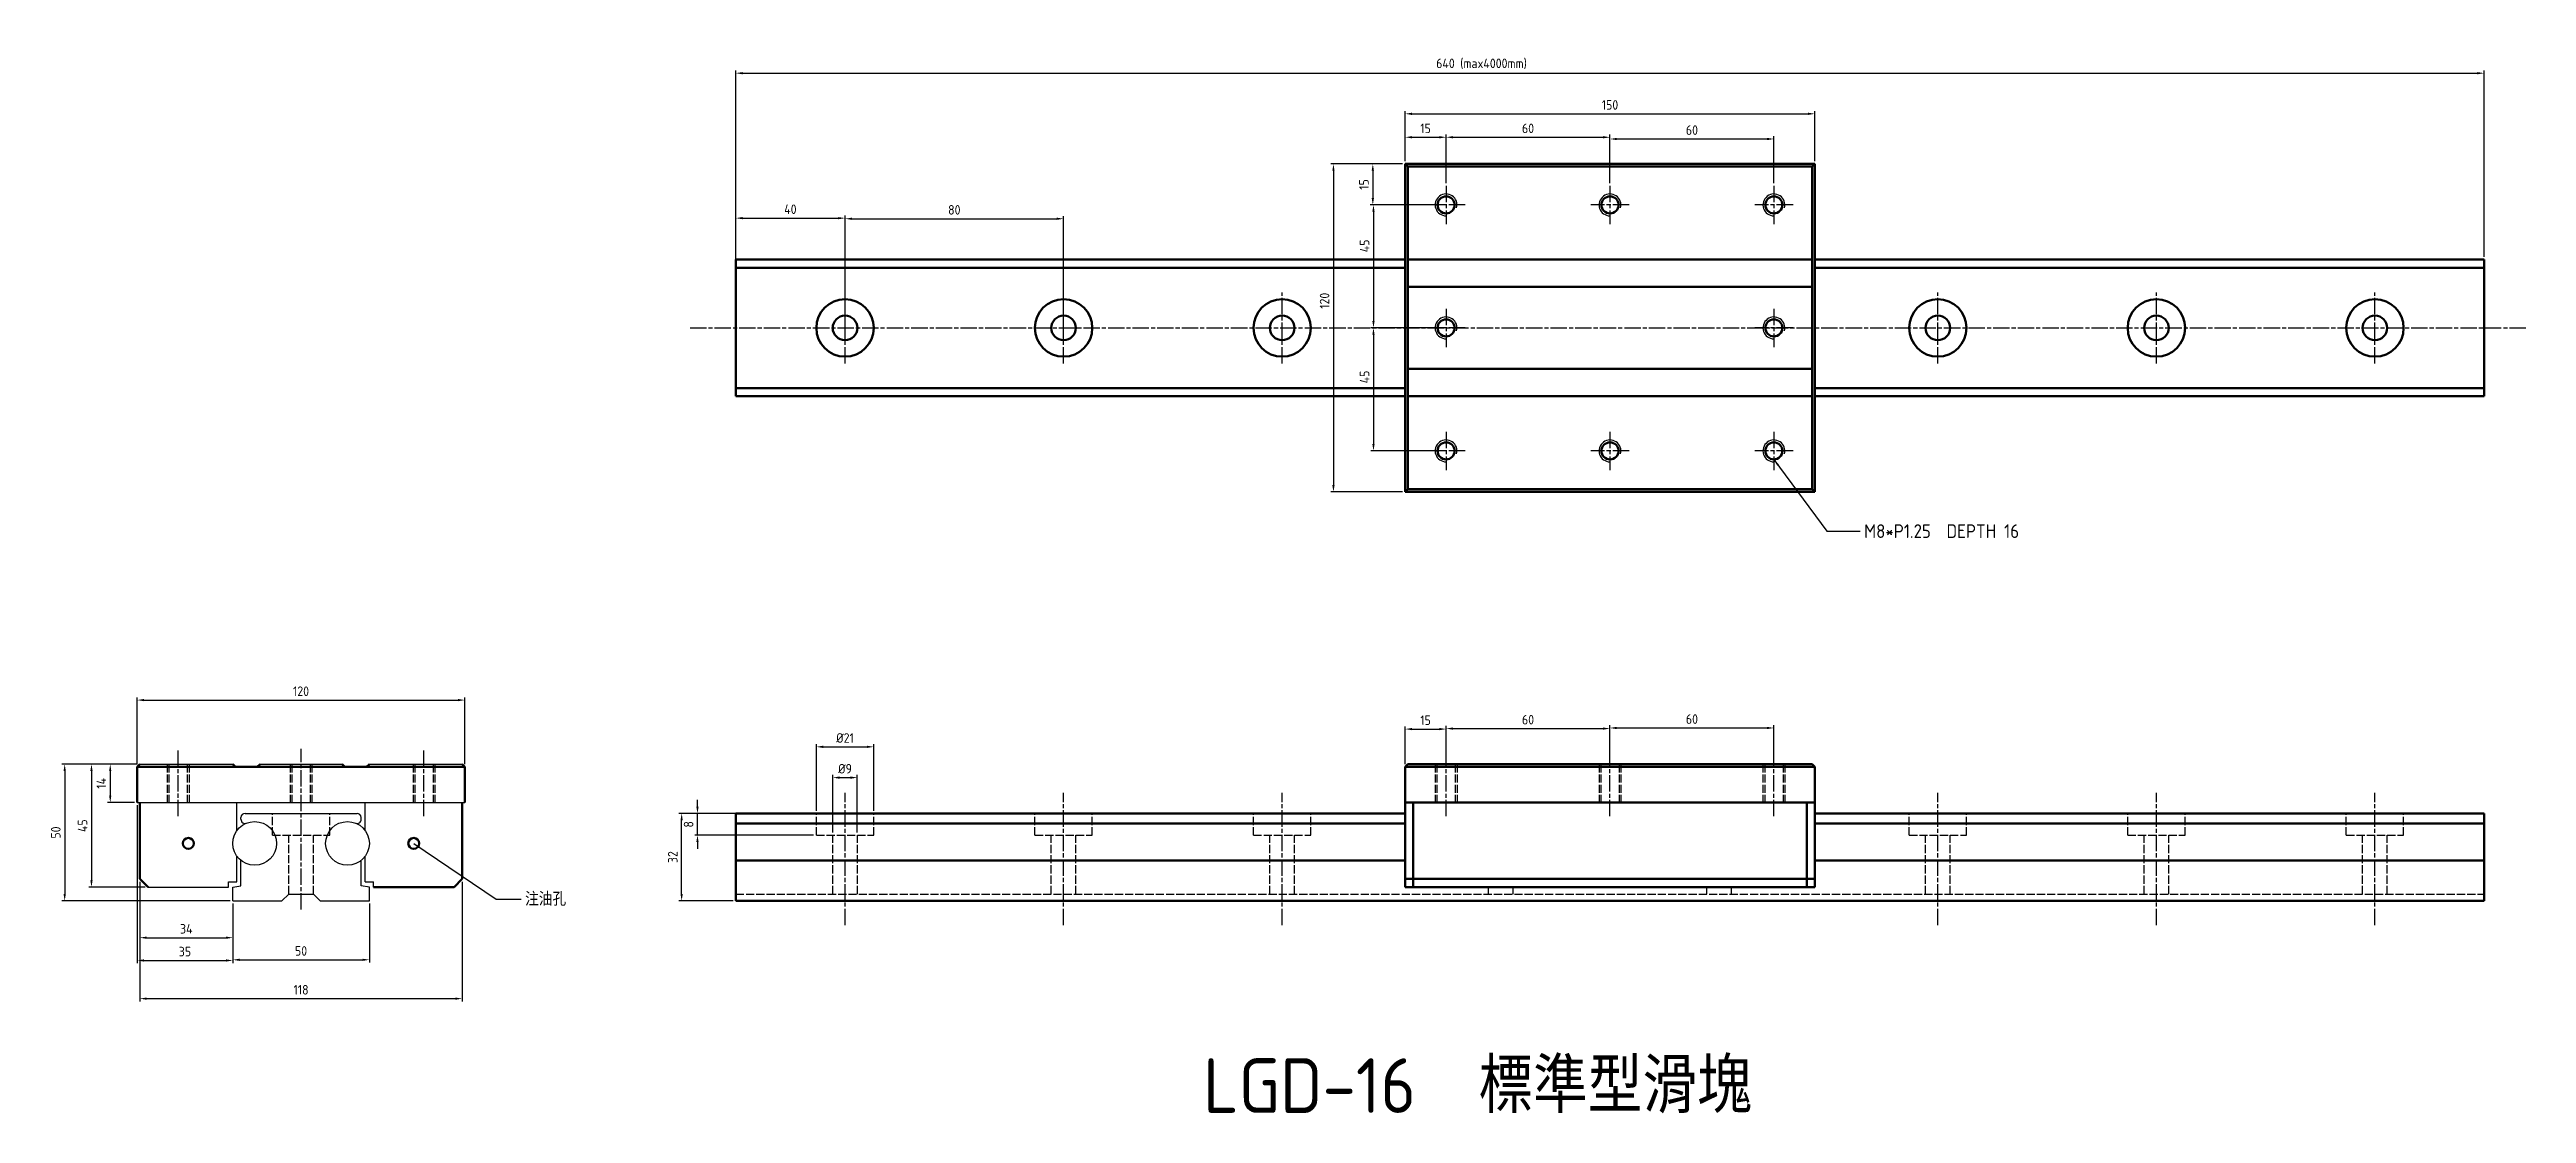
# Model space of a CAD drawing. Header units: millimetres. Extents: x 1641 to 2548, y 1642 to 2032.
import ezdxf

# ---------------------------------------------------------------- set-up
doc = ezdxf.new("R2010")
doc.units = ezdxf.units.MM
for name, pattern in [('AM_ISO02W050', [7.5, 6, -1.5]), ('AM_ISO02W050x2', [3.75, 3, -0.75]), ('AM_ISO08W050', [18, 12, -1.5, 3, -1.5]), ('AM_ISO08W050x2', [9, 6, -0.75, 1.5, -0.75])]:
    doc.linetypes.add(name, pattern=pattern)
for name, color, linetype, lineweight in [('AM_0', 7, 'Continuous', 50), ('AM_3', 6, 'AM_ISO02W050', 25), ('AM_4', 3, 'Continuous', 25), ('AM_5', 3, 'Continuous', 25), ('AM_7', 4, 'AM_ISO08W050', 25), ('AM_8', 1, 'Continuous', 25)]:
    doc.layers.add(name, color=color, linetype=linetype, lineweight=lineweight)
doc.styles.add('ACISOTS', font='isocp.shx', dxfattribs={"height": 1, "bigfont": 'chineset.shx'})
doc.styles.get("Standard").update_dxf_attribs({"font": 'ISOCP.SHX', "bigfont": 'CHINESET.SHX'})
doc.dimstyles.new('AM_ISO', dxfattribs={"dimtxt": 3.5, "dimasz": 2.5, "dimexe": 1, "dimexo": 1, "dimgap": 1.5, "dimtad": 1, "dimdsep": 46, "dimtxsty": 'STANDARD', "dimcen": 0, "dimclrd": 256, "dimclre": 256, "dimclrt": 2, "dimadec": 0, "dimazin": 2, "dimtp": 0.1, "dimtm": 0.1, "dimtfac": 0.71, "dimtdec": 3, "dimtmove": 0, "dimatfit": 3, "dimfxl": 1, "dimlwd": -1, "dimlwe": -1, "dimarcsym": 0})
doc.dimstyles.new('AM_ISO$7', dxfattribs={"dimtxt": 5, "dimasz": 2.5, "dimexe": 1, "dimexo": 1, "dimgap": 1.5, "dimtad": 1, "dimdsep": 46, "dimtxsty": 'STANDARD', "dimcen": 0, "dimclrd": 256, "dimclre": 256, "dimclrt": 2, "dimadec": 0, "dimazin": 2, "dimtp": 0.1, "dimtm": 0.1, "dimtfac": 0.71, "dimtdec": 3, "dimtmove": 0, "dimatfit": 3, "dimfxl": 1, "dimlwd": -1, "dimlwe": -1, "dimarcsym": 0})

msp = doc.modelspace()

# ---------------------------------------------------------------- texts
at = {"layer": 'AM_4', "color": 2, "char_height": 5, "attachment_point": 1}
for s, insert in [('M8*P1.25  DEPTH 16', (2305.346, 1857.992)), ('注油孔', (1815.207, 1723.403))]:
    msp.add_mtext(s, dxfattribs=dict(at, insert=insert))
at = {"layer": 'AM_4', "insert": (2063.417, 1662.635), "char_height": 20, "width": 360.69843, "attachment_point": 1, "style": 'ACISOTS'}
msp.add_mtext('LGD-16  標準型滑塊', dxfattribs=at)

# ---------------------------------------------------------------- blocks, each defined once
blk = doc.blocks.new('*D2')
at = {"layer": 'AM_5'}
for p, q in [((1708.19, 1719.22), (1708.19, 1697.66)), ((1758.19, 1719.22), (1758.19, 1697.66)), ((1710.69, 1698.66), (1755.69, 1698.66))]:
    blk.add_line(p, q, dxfattribs=at)
for points in [[(1710.69, 1699.07), (1710.69, 1698.24), (1708.19, 1698.66)], [(1755.69, 1699.07), (1755.69, 1698.24), (1758.19, 1698.66)]]:
    blk.add_solid(points, dxfattribs=at)
at = {"layer": 'Defpoints', "color": 0}
for p in [(1708.19, 1720.22), (1758.19, 1720.22), (1758.19, 1698.66)]:
    blk.add_point(p, dxfattribs=at)
at = {"layer": 'AM_5', "color": 2, "insert": (1733.19, 1701.91), "char_height": 3.5, "attachment_point": 5}
blk.add_mtext('50', dxfattribs=at)
blk = doc.blocks.new('*D4')
at = {"layer": 'AM_5'}
for p, q in [((1892.31, 1955.86), (1892.31, 2024.06)), ((1894.81, 2023.06), (2529.81, 2023.06)), ((2532.31, 1955.86), (2532.31, 2024.06))]:
    blk.add_line(p, q, dxfattribs=at)
for points in [[(1894.81, 2023.47), (1894.81, 2022.64), (1892.31, 2023.06)], [(2529.81, 2023.47), (2529.81, 2022.64), (2532.31, 2023.06)]]:
    blk.add_solid(points, dxfattribs=at)
at = {"layer": 'Defpoints', "color": 0}
for p in [(2532.31, 2023.06), (1892.31, 1954.86), (2532.31, 1954.86)]:
    blk.add_point(p, dxfattribs=at)
at = {"layer": 'AM_5', "color": 2, "insert": (2165.28, 2026.48), "char_height": 3.5, "attachment_point": 5}
blk.add_mtext('640 (max4000mm)', dxfattribs=at)
blk = doc.blocks.new('*D5')
at = {"layer": 'AM_5'}
for p, q in [((1892.31, 1930.86), (1892.31, 1971.02)), ((1894.81, 1970.02), (1929.81, 1970.02)), ((1932.31, 1930.86), (1932.31, 1971.02))]:
    blk.add_line(p, q, dxfattribs=at)
for points in [[(1894.81, 1970.43), (1894.81, 1969.6), (1892.31, 1970.02)], [(1929.81, 1970.43), (1929.81, 1969.6), (1932.31, 1970.02)]]:
    blk.add_solid(points, dxfattribs=at)
at = {"layer": 'Defpoints', "color": 0}
for p in [(1932.31, 1970.02), (1892.31, 1929.86), (1932.31, 1929.86)]:
    blk.add_point(p, dxfattribs=at)
at = {"layer": 'AM_5', "color": 2, "insert": (1912.31, 1973.27), "char_height": 3.5, "attachment_point": 5}
blk.add_mtext('40', dxfattribs=at)
blk = doc.blocks.new('*D6')
at = {"layer": 'AM_5'}
for p, q in [((1932.31, 1930.86), (1932.31, 1970.8)), ((1934.81, 1969.8), (2009.81, 1969.8)), ((2012.31, 1930.86), (2012.31, 1970.8))]:
    blk.add_line(p, q, dxfattribs=at)
for points in [[(1934.81, 1970.21), (1934.81, 1969.38), (1932.31, 1969.8)], [(2009.81, 1970.21), (2009.81, 1969.38), (2012.31, 1969.8)]]:
    blk.add_solid(points, dxfattribs=at)
at = {"layer": 'Defpoints', "color": 0}
for p in [(2012.31, 1969.8), (1932.31, 1929.86), (2012.31, 1929.86)]:
    blk.add_point(p, dxfattribs=at)
at = {"layer": 'AM_5', "color": 2, "insert": (1972.31, 1973.05), "char_height": 3.5, "attachment_point": 5}
blk.add_mtext('80', dxfattribs=at)
blk = doc.blocks.new('*D7')
at = {"layer": 'AM_5'}
for p, q in [((1927.81, 1745.22), (1927.81, 1766.31)), ((1930.31, 1765.31), (1934.31, 1765.31)), ((1936.81, 1745.22), (1936.81, 1766.31))]:
    blk.add_line(p, q, dxfattribs=at)
for points in [[(1930.31, 1765.73), (1930.31, 1764.89), (1927.81, 1765.31)], [(1934.31, 1765.73), (1934.31, 1764.89), (1936.81, 1765.31)]]:
    blk.add_solid(points, dxfattribs=at)
at = {"layer": 'Defpoints', "color": 0}
for p in [(1936.81, 1765.31), (1927.81, 1744.22), (1936.81, 1744.22)]:
    blk.add_point(p, dxfattribs=at)
at = {"layer": 'AM_5', "color": 2, "insert": (1932.31, 1768.56), "char_height": 3.5, "attachment_point": 5}
blk.add_mtext('%%c9', dxfattribs=at)
blk = doc.blocks.new('*D8')
at = {"layer": 'AM_5'}
for p, q in [((1921.81, 1753.22), (1921.81, 1777.58)), ((1942.81, 1753.22), (1942.81, 1777.58)), ((1924.31, 1776.58), (1940.31, 1776.58))]:
    blk.add_line(p, q, dxfattribs=at)
for points in [[(1924.31, 1776.99), (1924.31, 1776.16), (1921.81, 1776.58)], [(1940.31, 1776.99), (1940.31, 1776.16), (1942.81, 1776.58)]]:
    blk.add_solid(points, dxfattribs=at)
at = {"layer": 'Defpoints', "color": 0}
for p in [(1942.81, 1776.58), (1921.81, 1752.22), (1942.81, 1752.22)]:
    blk.add_point(p, dxfattribs=at)
at = {"layer": 'AM_5', "color": 2, "insert": (1932.31, 1779.83), "char_height": 3.5, "attachment_point": 5}
blk.add_mtext('%%c21', dxfattribs=at)
blk = doc.blocks.new('*D9')
at = {"layer": 'AM_5'}
for p, q in [((1920.81, 1752.22), (1877.3, 1752.22)), ((1878.3, 1754.72), (1878.3, 1757.22)), ((1878.3, 1744.22), (1878.3, 1752.22)), ((1920.81, 1744.22), (1877.3, 1744.22)), ((1878.3, 1741.72), (1878.3, 1739.22))]:
    blk.add_line(p, q, dxfattribs=at)
for points in [[(1877.88, 1754.72), (1878.71, 1754.72), (1878.3, 1752.22)], [(1877.88, 1741.72), (1878.71, 1741.72), (1878.3, 1744.22)]]:
    blk.add_solid(points, dxfattribs=at)
at = {"layer": 'Defpoints', "color": 0}
for p in [(1878.3, 1752.22), (1921.81, 1752.22), (1921.81, 1744.22)]:
    blk.add_point(p, dxfattribs=at)
at = {"layer": 'AM_5', "color": 2, "insert": (1875.05, 1748.22), "char_height": 3.5, "attachment_point": 5, "rotation": 90}
blk.add_mtext('8', dxfattribs=at)
blk = doc.blocks.new('*D10')
at = {"layer": 'AM_5'}
for p, q in [((1891.31, 1752.22), (1871.51, 1752.22)), ((1872.51, 1722.72), (1872.51, 1749.72)), ((1891.31, 1720.22), (1871.51, 1720.22))]:
    blk.add_line(p, q, dxfattribs=at)
for points in [[(1872.09, 1749.72), (1872.92, 1749.72), (1872.51, 1752.22)], [(1872.09, 1722.72), (1872.92, 1722.72), (1872.51, 1720.22)]]:
    blk.add_solid(points, dxfattribs=at)
at = {"layer": 'Defpoints', "color": 0}
for p in [(1872.51, 1752.22), (1892.31, 1752.22), (1892.31, 1720.22)]:
    blk.add_point(p, dxfattribs=at)
at = {"layer": 'AM_5', "color": 2, "insert": (1869.26, 1736.22), "char_height": 3.5, "attachment_point": 5, "rotation": 90}
blk.add_mtext('32', dxfattribs=at)
blk = doc.blocks.new('*D12')
at = {"layer": 'AM_5'}
for p, q in [((2137.31, 1770.22), (2137.31, 1784.07)), ((2139.81, 1783.07), (2149.81, 1783.07)), ((2152.31, 1771.22), (2152.31, 1784.07))]:
    blk.add_line(p, q, dxfattribs=at)
for points in [[(2139.81, 1783.49), (2139.81, 1782.66), (2137.31, 1783.07)], [(2149.81, 1783.49), (2149.81, 1782.66), (2152.31, 1783.07)]]:
    blk.add_solid(points, dxfattribs=at)
at = {"layer": 'Defpoints', "color": 0}
for p in [(2152.31, 1783.07), (2137.31, 1769.22), (2152.31, 1770.22)]:
    blk.add_point(p, dxfattribs=at)
at = {"layer": 'AM_5', "color": 2, "insert": (2144.81, 1786.32), "char_height": 3.5, "attachment_point": 5}
blk.add_mtext('15', dxfattribs=at)
blk = doc.blocks.new('*D13')
at = {"layer": 'AM_5'}
for p, q in [((2152.31, 1771.22), (2152.31, 1784.26)), ((2154.81, 1783.26), (2209.81, 1783.26)), ((2212.31, 1770.22), (2212.31, 1784.26))]:
    blk.add_line(p, q, dxfattribs=at)
for points in [[(2154.81, 1783.67), (2154.81, 1782.84), (2152.31, 1783.26)], [(2209.81, 1783.67), (2209.81, 1782.84), (2212.31, 1783.26)]]:
    blk.add_solid(points, dxfattribs=at)
at = {"layer": 'Defpoints', "color": 0}
for p in [(2212.31, 1783.26), (2152.31, 1770.22), (2212.31, 1769.22)]:
    blk.add_point(p, dxfattribs=at)
at = {"layer": 'AM_5', "color": 2, "insert": (2182.31, 1786.51), "char_height": 3.5, "attachment_point": 5}
blk.add_mtext('60', dxfattribs=at)
blk = doc.blocks.new('*D14')
at = {"layer": 'AM_5'}
for p, q in [((2212.31, 1771.22), (2212.31, 1784.48)), ((2214.81, 1783.48), (2269.81, 1783.48)), ((2272.31, 1771.22), (2272.31, 1784.48))]:
    blk.add_line(p, q, dxfattribs=at)
for points in [[(2214.81, 1783.9), (2214.81, 1783.06), (2212.31, 1783.48)], [(2269.81, 1783.9), (2269.81, 1783.06), (2272.31, 1783.48)]]:
    blk.add_solid(points, dxfattribs=at)
at = {"layer": 'Defpoints', "color": 0}
for p in [(2272.31, 1783.48), (2212.31, 1770.22), (2272.31, 1770.22)]:
    blk.add_point(p, dxfattribs=at)
at = {"layer": 'AM_5', "color": 2, "insert": (2242.31, 1786.73), "char_height": 3.5, "attachment_point": 5}
blk.add_mtext('60', dxfattribs=at)
blk = doc.blocks.new('*D19')
at = {"layer": 'AM_4'}
for p, q in [((2137.31, 1990.86), (2137.31, 2009.19)), ((2139.81, 2008.19), (2284.81, 2008.19)), ((2287.31, 1990.86), (2287.31, 2009.19))]:
    blk.add_line(p, q, dxfattribs=at)
for points in [[(2139.81, 2008.6), (2139.81, 2007.77), (2137.31, 2008.19)], [(2284.81, 2008.6), (2284.81, 2007.77), (2287.31, 2008.19)]]:
    blk.add_solid(points, dxfattribs=at)
at = {"layer": 'Defpoints', "color": 0}
for p in [(2287.31, 2008.19), (2137.31, 1989.86), (2287.31, 1989.86)]:
    blk.add_point(p, dxfattribs=at)
at = {"layer": 'AM_4', "color": 2, "insert": (2212.31, 2011.44), "char_height": 3.5, "attachment_point": 5}
blk.add_mtext('150', dxfattribs=at)
blk = doc.blocks.new('*D20')
at = {"layer": 'AM_4'}
for p, q in [((2137.31, 1990.86), (2137.31, 2000.61)), ((2139.81, 1999.61), (2149.81, 1999.61)), ((2152.31, 1982.86), (2152.31, 2000.61))]:
    blk.add_line(p, q, dxfattribs=at)
for points in [[(2139.81, 2000.03), (2139.81, 1999.2), (2137.31, 1999.61)], [(2149.81, 2000.03), (2149.81, 1999.2), (2152.31, 1999.61)]]:
    blk.add_solid(points, dxfattribs=at)
at = {"layer": 'Defpoints', "color": 0}
for p in [(2152.31, 1999.61), (2137.31, 1989.86), (2152.31, 1981.86)]:
    blk.add_point(p, dxfattribs=at)
at = {"layer": 'AM_4', "color": 2, "insert": (2144.81, 2002.86), "char_height": 3.5, "attachment_point": 5}
blk.add_mtext('15', dxfattribs=at)
blk = doc.blocks.new('*D21')
at = {"layer": 'AM_4'}
for p, q in [((2152.31, 1982.86), (2152.31, 2000.61)), ((2154.81, 1999.61), (2209.81, 1999.61)), ((2212.31, 1982.86), (2212.31, 2000.61))]:
    blk.add_line(p, q, dxfattribs=at)
for points in [[(2154.81, 2000.03), (2154.81, 1999.2), (2152.31, 1999.61)], [(2209.81, 2000.03), (2209.81, 1999.2), (2212.31, 1999.61)]]:
    blk.add_solid(points, dxfattribs=at)
at = {"layer": 'Defpoints', "color": 0}
for p in [(2212.31, 1999.61), (2152.31, 1981.86), (2212.31, 1981.86)]:
    blk.add_point(p, dxfattribs=at)
at = {"layer": 'AM_4', "color": 2, "insert": (2182.31, 2002.86), "char_height": 3.5, "attachment_point": 5}
blk.add_mtext('60', dxfattribs=at)
blk = doc.blocks.new('*D22')
at = {"layer": 'AM_4'}
for p, q in [((2212.31, 1982.86), (2212.31, 1999.98)), ((2214.81, 1998.98), (2269.81, 1998.98)), ((2272.31, 1982.86), (2272.31, 1999.98))]:
    blk.add_line(p, q, dxfattribs=at)
for points in [[(2214.81, 1999.4), (2214.81, 1998.56), (2212.31, 1998.98)], [(2269.81, 1999.4), (2269.81, 1998.56), (2272.31, 1998.98)]]:
    blk.add_solid(points, dxfattribs=at)
at = {"layer": 'Defpoints', "color": 0}
for p in [(2272.31, 1998.98), (2212.31, 1981.86), (2272.31, 1981.86)]:
    blk.add_point(p, dxfattribs=at)
at = {"layer": 'AM_4', "color": 2, "insert": (2242.31, 2002.23), "char_height": 3.5, "attachment_point": 5}
blk.add_mtext('60', dxfattribs=at)
blk = doc.blocks.new('*D23')
at = {"layer": 'AM_4'}
for p, q in [((2136.31, 1989.86), (2124.5, 1989.86)), ((2125.5, 1987.36), (2125.5, 1977.36)), ((2144.31, 1974.86), (2124.5, 1974.86))]:
    blk.add_line(p, q, dxfattribs=at)
for points in [[(2125.08, 1987.36), (2125.92, 1987.36), (2125.5, 1989.86)], [(2125.08, 1977.36), (2125.92, 1977.36), (2125.5, 1974.86)]]:
    blk.add_solid(points, dxfattribs=at)
at = {"layer": 'Defpoints', "color": 0}
for p in [(2137.31, 1989.86), (2125.5, 1974.86), (2145.31, 1974.86)]:
    blk.add_point(p, dxfattribs=at)
at = {"layer": 'AM_4', "color": 2, "insert": (2122.25, 1982.36), "char_height": 3.5, "attachment_point": 5, "rotation": 90}
blk.add_mtext('15', dxfattribs=at)
blk = doc.blocks.new('*D24')
at = {"layer": 'AM_4'}
for p, q in [((2151.31, 1974.86), (2124.74, 1974.86)), ((2125.74, 1972.36), (2125.74, 1932.36)), ((2151.31, 1929.86), (2124.74, 1929.86))]:
    blk.add_line(p, q, dxfattribs=at)
for points in [[(2125.32, 1972.36), (2126.15, 1972.36), (2125.74, 1974.86)], [(2125.32, 1932.36), (2126.15, 1932.36), (2125.74, 1929.86)]]:
    blk.add_solid(points, dxfattribs=at)
at = {"layer": 'Defpoints', "color": 0}
for p in [(2152.31, 1974.86), (2125.74, 1929.86), (2152.31, 1929.86)]:
    blk.add_point(p, dxfattribs=at)
at = {"layer": 'AM_4', "color": 2, "insert": (2122.49, 1959.86), "char_height": 3.5, "attachment_point": 5, "rotation": 90}
blk.add_mtext('45', dxfattribs=at)
blk = doc.blocks.new('*D25')
at = {"layer": 'AM_4'}
for p, q in [((2151.31, 1929.86), (2124.74, 1929.86)), ((2125.74, 1927.36), (2125.74, 1887.36)), ((2151.31, 1884.86), (2124.74, 1884.86))]:
    blk.add_line(p, q, dxfattribs=at)
for points in [[(2125.32, 1927.36), (2126.15, 1927.36), (2125.74, 1929.86)], [(2125.32, 1887.36), (2126.15, 1887.36), (2125.74, 1884.86)]]:
    blk.add_solid(points, dxfattribs=at)
at = {"layer": 'Defpoints', "color": 0}
for p in [(2152.31, 1929.86), (2125.74, 1884.86), (2152.31, 1884.86)]:
    blk.add_point(p, dxfattribs=at)
at = {"layer": 'AM_4', "color": 2, "insert": (2122.49, 1911.89), "char_height": 3.5, "attachment_point": 5, "rotation": 90}
blk.add_mtext('45', dxfattribs=at)
blk = doc.blocks.new('*D27')
at = {"layer": 'AM_4'}
for p, q in [((1673.19, 1770.22), (1645.68, 1770.22)), ((1646.68, 1767.72), (1646.68, 1722.72)), ((1707.19, 1720.22), (1645.68, 1720.22))]:
    blk.add_line(p, q, dxfattribs=at)
for points in [[(1646.26, 1767.72), (1647.09, 1767.72), (1646.68, 1770.22)], [(1646.26, 1722.72), (1647.09, 1722.72), (1646.68, 1720.22)]]:
    blk.add_solid(points, dxfattribs=at)
at = {"layer": 'Defpoints', "color": 0}
for p in [(1674.19, 1770.22), (1646.68, 1720.22), (1708.19, 1720.22)]:
    blk.add_point(p, dxfattribs=at)
at = {"layer": 'AM_4', "color": 2, "insert": (1643.43, 1745.22), "char_height": 3.5, "attachment_point": 5, "rotation": 90}
blk.add_mtext('50', dxfattribs=at)
blk = doc.blocks.new('*D28')
at = {"layer": 'AM_4'}
for p, q in [((1673.19, 1770.22), (1662.35, 1770.22)), ((1663.35, 1767.72), (1663.35, 1758.72)), ((1672.19, 1756.22), (1662.35, 1756.22))]:
    blk.add_line(p, q, dxfattribs=at)
for points in [[(1662.93, 1767.72), (1663.76, 1767.72), (1663.35, 1770.22)], [(1662.93, 1758.72), (1663.76, 1758.72), (1663.35, 1756.22)]]:
    blk.add_solid(points, dxfattribs=at)
at = {"layer": 'Defpoints', "color": 0}
for p in [(1674.19, 1770.22), (1663.35, 1756.22), (1673.19, 1756.22)]:
    blk.add_point(p, dxfattribs=at)
at = {"layer": 'AM_4', "color": 2, "insert": (1660.1, 1763.22), "char_height": 3.5, "attachment_point": 5, "rotation": 90}
blk.add_mtext('14', dxfattribs=at)
blk = doc.blocks.new('*D29')
at = {"layer": 'AM_4'}
for p, q in [((1673.19, 1770.22), (1655.48, 1770.22)), ((1656.48, 1767.72), (1656.48, 1727.72)), ((1676.19, 1725.22), (1655.48, 1725.22))]:
    blk.add_line(p, q, dxfattribs=at)
for points in [[(1656.07, 1767.72), (1656.9, 1767.72), (1656.48, 1770.22)], [(1656.07, 1727.72), (1656.9, 1727.72), (1656.48, 1725.22)]]:
    blk.add_solid(points, dxfattribs=at)
at = {"layer": 'Defpoints', "color": 0}
for p in [(1674.19, 1770.22), (1656.48, 1725.22), (1677.19, 1725.22)]:
    blk.add_point(p, dxfattribs=at)
at = {"layer": 'AM_4', "color": 2, "insert": (1653.23, 1747.72), "char_height": 3.5, "attachment_point": 5, "rotation": 90}
blk.add_mtext('45', dxfattribs=at)
blk = doc.blocks.new('*D30')
at = {"layer": 'AM_4'}
for p, q in [((1673.19, 1755.22), (1673.19, 1697.41)), ((1708.19, 1719.22), (1708.19, 1697.41)), ((1675.69, 1698.41), (1705.69, 1698.41))]:
    blk.add_line(p, q, dxfattribs=at)
for points in [[(1675.69, 1698.83), (1675.69, 1698), (1673.19, 1698.41)], [(1705.69, 1698.83), (1705.69, 1698), (1708.19, 1698.41)]]:
    blk.add_solid(points, dxfattribs=at)
at = {"layer": 'Defpoints', "color": 0}
for p in [(1673.19, 1756.22), (1708.19, 1720.22), (1708.19, 1698.41)]:
    blk.add_point(p, dxfattribs=at)
at = {"layer": 'AM_4', "color": 2, "insert": (1690.69, 1701.66), "char_height": 3.5, "attachment_point": 5}
blk.add_mtext('35', dxfattribs=at)
blk = doc.blocks.new('*D31')
at = {"layer": 'AM_4'}
for p, q in [((1674.19, 1727.22), (1674.19, 1705.75)), ((1708.19, 1719.22), (1708.19, 1705.75)), ((1676.69, 1706.75), (1705.69, 1706.75))]:
    blk.add_line(p, q, dxfattribs=at)
for points in [[(1676.69, 1707.16), (1676.69, 1706.33), (1674.19, 1706.75)], [(1705.69, 1707.16), (1705.69, 1706.33), (1708.19, 1706.75)]]:
    blk.add_solid(points, dxfattribs=at)
at = {"layer": 'Defpoints', "color": 0}
for p in [(1674.19, 1728.22), (1708.19, 1720.22), (1708.19, 1706.75)]:
    blk.add_point(p, dxfattribs=at)
at = {"layer": 'AM_4', "color": 2, "insert": (1691.19, 1710), "char_height": 3.5, "attachment_point": 5}
blk.add_mtext('34', dxfattribs=at)
blk = doc.blocks.new('*D32')
at = {"layer": 'AM_4'}
for p, q in [((1674.19, 1727.22), (1674.19, 1683.44)), ((1792.19, 1727.22), (1792.19, 1683.44)), ((1676.69, 1684.44), (1789.69, 1684.44))]:
    blk.add_line(p, q, dxfattribs=at)
for points in [[(1676.69, 1684.86), (1676.69, 1684.03), (1674.19, 1684.44)], [(1789.69, 1684.86), (1789.69, 1684.03), (1792.19, 1684.44)]]:
    blk.add_solid(points, dxfattribs=at)
at = {"layer": 'Defpoints', "color": 0}
for p in [(1674.19, 1728.22), (1792.19, 1728.22), (1792.19, 1684.44)]:
    blk.add_point(p, dxfattribs=at)
at = {"layer": 'AM_4', "color": 2, "insert": (1733.19, 1687.69), "char_height": 3.5, "attachment_point": 5}
blk.add_mtext('118', dxfattribs=at)
blk = doc.blocks.new('*D33')
at = {"layer": 'AM_4'}
for p, q in [((1673.19, 1770.22), (1673.19, 1794.68)), ((1675.69, 1793.68), (1790.69, 1793.68)), ((1793.19, 1770.22), (1793.19, 1794.68))]:
    blk.add_line(p, q, dxfattribs=at)
for points in [[(1675.69, 1794.1), (1675.69, 1793.27), (1673.19, 1793.68)], [(1790.69, 1794.1), (1790.69, 1793.27), (1793.19, 1793.68)]]:
    blk.add_solid(points, dxfattribs=at)
at = {"layer": 'Defpoints', "color": 0}
for p in [(1793.19, 1793.68), (1673.19, 1769.22), (1793.19, 1769.22)]:
    blk.add_point(p, dxfattribs=at)
at = {"layer": 'AM_4', "color": 2, "insert": (1733.19, 1796.93), "char_height": 3.5, "attachment_point": 5}
blk.add_mtext('120', dxfattribs=at)
blk = doc.blocks.new('*D35')
at = {"layer": 'AM_4'}
for p, q in [((2136.31, 1989.86), (2110.09, 1989.86)), ((2111.09, 1987.36), (2111.09, 1872.36)), ((2136.31, 1869.86), (2110.09, 1869.86))]:
    blk.add_line(p, q, dxfattribs=at)
for points in [[(2110.67, 1987.36), (2111.5, 1987.36), (2111.09, 1989.86)], [(2110.67, 1872.36), (2111.5, 1872.36), (2111.09, 1869.86)]]:
    blk.add_solid(points, dxfattribs=at)
at = {"layer": 'Defpoints', "color": 0}
for p in [(2137.31, 1989.86), (2111.09, 1869.86), (2137.31, 1869.86)]:
    blk.add_point(p, dxfattribs=at)
at = {"layer": 'AM_4', "color": 2, "insert": (2107.84, 1939.79), "char_height": 3.5, "attachment_point": 5, "rotation": 90}
blk.add_mtext('120', dxfattribs=at)

# ---------------------------------------------------------------- dimensions: what is measured, and where the dimension line sits
at = {"layer": 'AM_4'}
for base, p1, p2, picture, middle in [((2287.312, 2008.188), (2137.312, 1989.857), (2287.312, 1989.857), '*D19', (2212.312, 2011.438)), ((2152.312, 1999.614), (2137.312, 1989.857), (2152.312, 1981.857), '*D20', (2144.812, 2002.864)), ((2212.312, 1999.614), (2152.312, 1981.857), (2212.312, 1981.857), '*D21', (2182.312, 2002.864)), ((2272.312, 1998.978), (2212.312, 1981.857), (2272.312, 1981.857), '*D22', (2242.312, 2002.228)), ((1793.19, 1793.684), (1673.19, 1769.225), (1793.19, 1769.225), '*D33', (1733.19, 1796.934)), ((1708.19, 1706.745), (1674.19, 1728.225), (1708.19, 1720.225), '*D31', (1691.19, 1709.995)), ((1792.19, 1684.444), (1674.19, 1728.225), (1792.19, 1728.225), '*D32', (1733.19, 1687.694))]:
    dim = msp.add_linear_dim(base=base, p1=p1, p2=p2, dimstyle='AM_ISO', dxfattribs=at)
    dim.commit()
    dim.dimension.update_dxf_attribs({"geometry": picture, "text_midpoint": middle})
for base, p1, p2, picture, middle in [((2111.086, 1869.857), (2137.312, 1989.857), (2137.312, 1869.857), '*D35', (2111.086, 1939.787)), ((2125.499, 1974.857), (2137.312, 1989.857), (2145.312, 1974.857), '*D23', (2125.499, 1982.357)), ((2125.736, 1929.857), (2152.312, 1974.857), (2152.312, 1929.857), '*D24', (2125.736, 1959.86)), ((2125.736, 1884.857), (2152.312, 1929.857), (2152.312, 1884.857), '*D25', (2125.736, 1911.895)), ((1646.678, 1720.225), (1674.19, 1770.225), (1708.19, 1720.225), '*D27', (1646.678, 1745.225))]:
    dim = msp.add_linear_dim(base=base, p1=p1, p2=p2, angle=90, dimstyle='AM_ISO', dxfattribs=at)
    dim.commit()
    dim.dimension.update_dxf_attribs({"geometry": picture, "text_midpoint": middle, "dimtype": 160})
for base, p2, picture, middle in [((1656.483, 1725.225), (1677.19, 1725.225), '*D29', (1653.233, 1747.725)), ((1663.347, 1756.225), (1673.19, 1756.225), '*D28', (1660.097, 1763.225))]:
    dim = msp.add_linear_dim(base=base, p1=(1674.19, 1770.225), p2=p2, angle=90, dimstyle='AM_ISO', dxfattribs=at)
    dim.commit()
    dim.dimension.update_dxf_attribs({"geometry": picture, "text_midpoint": middle})
dim = msp.add_linear_dim(base=(1708.19, 1698.413), p1=(1673.19, 1756.225), p2=(1708.19, 1720.225), dimstyle='AM_ISO', dxfattribs=at)
dim.commit()
dim.dimension.update_dxf_attribs({"geometry": '*D30', "text_midpoint": (1690.69, 1698.413), "dimtype": 160})
at = {"layer": 'AM_5'}
dim = msp.add_linear_dim(base=(2532.312, 2023.055), p1=(1892.312, 1954.857), p2=(2532.312, 1954.857), text='<> (max4000mm)', dimstyle='AM_ISO', dxfattribs=at)
dim.commit()
dim.dimension.update_dxf_attribs({"geometry": '*D4', "text_midpoint": (2165.282, 2023.055), "dimtype": 160})
for base, p1, p2, picture, middle in [((1932.312, 1970.017), (1892.312, 1929.857), (1932.312, 1929.857), '*D5', (1912.312, 1973.267)), ((2012.312, 1969.797), (1932.312, 1929.857), (2012.312, 1929.857), '*D6', (1972.312, 1973.047)), ((2152.312, 1783.075), (2137.312, 1769.225), (2152.312, 1770.225), '*D12', (2144.812, 1786.325)), ((2212.312, 1783.257), (2152.312, 1770.225), (2212.312, 1769.225), '*D13', (2182.312, 1786.507)), ((2272.312, 1783.481), (2212.312, 1770.225), (2272.312, 1770.225), '*D14', (2242.312, 1786.731))]:
    dim = msp.add_linear_dim(base=base, p1=p1, p2=p2, dimstyle='AM_ISO', dxfattribs=at)
    dim.commit()
    dim.dimension.update_dxf_attribs({"geometry": picture, "text_midpoint": middle})
for base, p1, p2, picture, middle in [((1942.812, 1776.576), (1921.812, 1752.225), (1942.812, 1752.225), '*D8', (1932.312, 1779.826)), ((1936.812, 1765.311), (1927.812, 1744.225), (1936.812, 1744.225), '*D7', (1932.312, 1768.561))]:
    dim = msp.add_linear_dim(base=base, p1=p1, p2=p2, text='%%c<>', dimstyle='AM_ISO', dxfattribs=at)
    dim.commit()
    dim.dimension.update_dxf_attribs({"geometry": picture, "text_midpoint": middle})
for base, p1, p2, picture, middle in [((1872.505, 1752.225), (1892.312, 1720.225), (1892.312, 1752.225), '*D10', (1869.255, 1736.225)), ((1878.296, 1752.225), (1921.812, 1744.225), (1921.812, 1752.225), '*D9', (1875.046, 1748.225))]:
    dim = msp.add_linear_dim(base=base, p1=p1, p2=p2, angle=90, dimstyle='AM_ISO', dxfattribs=at)
    dim.commit()
    dim.dimension.update_dxf_attribs({"geometry": picture, "text_midpoint": middle})
dim = msp.add_linear_dim(base=(1758.19, 1698.658), p1=(1708.19, 1720.225), p2=(1758.19, 1720.225), dimstyle='AM_ISO', dxfattribs=at)
dim.commit()
dim.dimension.update_dxf_attribs({"geometry": '*D2', "text_midpoint": (1733.19, 1698.658), "dimtype": 160})

# ---------------------------------------------------------------- linework, layer by layer
for p, q in [((1674.19, 1770.225), (1708.19, 1770.225)), ((1709.19, 1769.225), (1717.19, 1769.225)), ((1718.19, 1770.225), (1748.19, 1770.225)), ((1749.19, 1769.225), (1757.19, 1769.225)), ((1758.19, 1770.225), (1792.19, 1770.225)), ((1673.19, 1756.225), (1793.19, 1756.225)), ((1709.69, 1745.889), (1709.69, 1756.225)), ((1711.19, 1750.057), (1711.19, 1750.725)), ((1712.69, 1752.225), (1753.69, 1752.225)), ((1755.19, 1750.057), (1755.19, 1750.725)), ((1756.69, 1745.889), (1756.69, 1756.225)), ((1709.69, 1727.225), (1709.69, 1736.561)), ((1711.19, 1725.754), (1711.19, 1734.98)), ((1755.19, 1725.754), (1755.19, 1734.98)), ((1756.69, 1727.225), (1756.69, 1736.561)), ((1677.19, 1725.225), (1706.69, 1725.225)), ((1706.69, 1725.225), (1706.69, 1727.225)), ((1706.69, 1727.225), (1709.69, 1727.225)), ((1708.19, 1725.225), (1711.19, 1725.754)), ((1708.19, 1720.225), (1708.19, 1725.225)), ((1726.19, 1720.225), (1728.69, 1722.725)), ((1728.69, 1722.725), (1737.69, 1722.725)), ((1740.19, 1720.225), (1737.69, 1722.725)), ((1758.19, 1725.225), (1755.19, 1725.754)), ((1756.69, 1727.225), (1759.69, 1727.225)), ((1758.19, 1720.225), (1758.19, 1725.225)), ((1759.69, 1725.225), (1759.69, 1727.225)), ((1708.19, 1720.225), (1726.19, 1720.225)), ((1740.19, 1720.225), (1758.19, 1720.225))]:
    msp.add_line(p, q)
for centre in [(1716.19, 1741.225), (1750.19, 1741.225)]:
    msp.add_circle(centre, 8)
for centre, start, end in [((1712.69, 1750.725), 90, 180), ((1712.69, 1750.057), 180, 291.618272), ((1753.69, 1750.057), 248.381728, 360), ((1753.69, 1750.725), 0, 90)]:
    msp.add_arc(centre, 1.5, start, end)
at = {"layer": 'AM_0'}
for p, q in [((2137.312, 1989.857), (2287.312, 1989.857)), ((2137.312, 1869.857), (2137.312, 1989.857)), ((2138.312, 1988.857), (2137.312, 1989.857)), ((2138.312, 1988.857), (2286.312, 1988.857)), ((2138.312, 1870.857), (2138.312, 1988.857)), ((2286.312, 1988.857), (2287.312, 1989.857)), ((2286.312, 1870.857), (2286.312, 1988.857)), ((2287.312, 1869.857), (2287.312, 1989.857)), ((1892.312, 1904.857), (1892.312, 1954.857)), ((1892.312, 1954.857), (2137.312, 1954.857)), ((1892.312, 1951.857), (2137.312, 1951.857)), ((2138.312, 1954.857), (2286.312, 1954.857)), ((2287.312, 1954.857), (2532.312, 1954.857)), ((2287.312, 1951.857), (2532.312, 1951.857)), ((2532.312, 1904.857), (2532.312, 1954.857)), ((2138.312, 1944.857), (2286.312, 1944.857)), ((2138.312, 1914.857), (2286.312, 1914.857)), ((1892.312, 1907.857), (2137.312, 1907.857)), ((1892.312, 1904.857), (2137.312, 1904.857)), ((2138.312, 1904.857), (2286.312, 1904.857)), ((2287.312, 1907.857), (2532.312, 1907.857)), ((2287.312, 1904.857), (2532.312, 1904.857)), ((2138.312, 1870.857), (2137.312, 1869.857)), ((2137.312, 1869.857), (2287.312, 1869.857)), ((2138.312, 1870.857), (2286.312, 1870.857)), ((2286.312, 1870.857), (2287.312, 1869.857)), ((1673.19, 1769.225), (1674.19, 1770.225)), ((1673.19, 1756.225), (1673.19, 1769.225)), ((1673.19, 1769.225), (1793.19, 1769.225)), ((1708.19, 1770.225), (1708.19, 1770.225)), ((1708.19, 1770.225), (1709.19, 1769.225)), ((1717.19, 1769.225), (1718.19, 1770.225)), ((1718.19, 1770.225), (1718.19, 1770.225)), ((1748.19, 1770.225), (1748.19, 1770.225)), ((1748.19, 1770.225), (1749.19, 1769.225)), ((1757.19, 1769.225), (1758.19, 1770.225)), ((1758.19, 1770.225), (1758.19, 1770.225)), ((1793.19, 1769.225), (1792.19, 1770.225)), ((1793.19, 1756.225), (1793.19, 1769.225)), ((2137.312, 1769.225), (2138.312, 1770.225)), ((2137.312, 1725.225), (2137.312, 1769.225)), ((2137.312, 1769.225), (2287.312, 1769.225)), ((2138.312, 1770.225), (2286.312, 1770.225)), ((2287.312, 1769.225), (2286.312, 1770.225)), ((2287.312, 1725.225), (2287.312, 1769.225)), ((1674.19, 1728.225), (1674.19, 1756.225)), ((1792.19, 1728.225), (1792.19, 1756.225)), ((1892.312, 1752.225), (2137.312, 1752.225)), ((1892.312, 1752.225), (1892.312, 1720.225)), ((2137.312, 1756.225), (2287.312, 1756.225)), ((2140.312, 1725.225), (2140.312, 1756.225)), ((2284.312, 1725.225), (2284.312, 1756.225)), ((2287.312, 1752.225), (2532.312, 1752.225)), ((2532.312, 1752.225), (2532.312, 1720.225)), ((1892.312, 1748.557), (2137.312, 1748.557)), ((2287.312, 1748.557), (2532.312, 1748.557)), ((1892.312, 1734.98), (2137.312, 1734.98)), ((2287.312, 1734.98), (2532.312, 1734.98)), ((1674.19, 1728.225), (1677.19, 1725.225)), ((1789.19, 1725.225), (1759.69, 1725.225)), ((1789.19, 1725.225), (1792.19, 1728.225)), ((2137.312, 1728.225), (2287.312, 1728.225)), ((2137.312, 1725.225), (2287.312, 1725.225)), ((2137.312, 1725.225), (2287.312, 1725.225)), ((1892.312, 1720.225), (2532.312, 1720.225))]:
    msp.add_line(p, q, dxfattribs=at)
for centre, radius in [((2152.312, 1974.857), 3.125), ((2212.312, 1974.857), 3.125), ((2272.312, 1974.857), 3.125), ((1932.312, 1929.857), 10.5), ((2012.312, 1929.857), 10.5), ((2092.312, 1929.857), 10.5), ((2332.312, 1929.857), 10.5), ((2412.312, 1929.857), 10.5), ((2492.312, 1929.857), 10.5), ((1932.312, 1929.857), 4.5), ((2012.312, 1929.857), 4.5), ((2092.312, 1929.857), 4.5), ((2152.312, 1929.857), 3.125), ((2272.312, 1929.857), 3.125), ((2332.312, 1929.857), 4.5), ((2412.312, 1929.857), 4.5), ((2492.312, 1929.857), 4.5), ((2152.312, 1884.857), 3.125), ((2212.312, 1884.857), 3.125), ((2272.312, 1884.857), 3.125), ((1691.94, 1741.225), 2), ((1774.44, 1741.225), 2)]:
    msp.add_circle(centre, radius, dxfattribs=at)
at = {"layer": 'AM_3', "linetype": 'AM_ISO02W050x2'}
for p, q in [((1684.19, 1770.225), (1684.19, 1756.225)), ((1684.815, 1770.225), (1684.815, 1756.225)), ((1691.565, 1770.225), (1691.565, 1756.225)), ((1692.19, 1770.225), (1692.19, 1756.225)), ((1729.19, 1770.225), (1729.19, 1756.225)), ((1729.815, 1770.225), (1729.815, 1756.225)), ((1736.565, 1770.225), (1736.565, 1756.225)), ((1737.19, 1770.225), (1737.19, 1756.225)), ((1774.19, 1770.225), (1774.19, 1756.225)), ((1774.815, 1770.225), (1774.815, 1756.225)), ((1781.565, 1770.225), (1781.565, 1756.225)), ((1782.19, 1770.225), (1782.19, 1756.225)), ((2148.312, 1770.225), (2148.312, 1756.225)), ((2148.937, 1770.225), (2148.937, 1756.225)), ((2155.687, 1770.225), (2155.687, 1756.225)), ((2156.312, 1770.225), (2156.312, 1756.225)), ((2208.312, 1770.225), (2208.312, 1756.225)), ((2208.937, 1770.225), (2208.937, 1756.225)), ((2215.687, 1770.225), (2215.687, 1756.225)), ((2216.312, 1770.225), (2216.312, 1756.225)), ((2268.312, 1770.225), (2268.312, 1756.225)), ((2268.937, 1770.225), (2268.937, 1756.225)), ((2275.687, 1770.225), (2275.687, 1756.225)), ((2276.312, 1770.225), (2276.312, 1756.225)), ((1722.69, 1744.225), (1722.69, 1752.225)), ((1743.69, 1744.225), (1743.69, 1752.225)), ((1921.812, 1744.225), (1921.812, 1752.225)), ((1942.812, 1744.225), (1942.812, 1752.225)), ((2001.812, 1744.225), (2001.812, 1752.225)), ((2022.812, 1744.225), (2022.812, 1752.225)), ((2081.812, 1744.225), (2081.812, 1752.225)), ((2102.812, 1744.225), (2102.812, 1752.225)), ((2321.812, 1744.225), (2321.812, 1752.225)), ((2342.812, 1744.225), (2342.812, 1752.225)), ((2401.812, 1744.225), (2401.812, 1752.225)), ((2422.812, 1744.225), (2422.812, 1752.225)), ((2481.812, 1744.225), (2481.812, 1752.225)), ((2502.812, 1744.225), (2502.812, 1752.225)), ((1722.69, 1744.225), (1743.69, 1744.225)), ((1728.69, 1722.725), (1728.69, 1744.225)), ((1737.69, 1722.725), (1737.69, 1744.225)), ((1921.812, 1744.225), (1942.812, 1744.225)), ((1927.812, 1722.725), (1927.812, 1744.225)), ((1936.812, 1722.725), (1936.812, 1744.225)), ((2001.812, 1744.225), (2022.812, 1744.225)), ((2007.812, 1722.725), (2007.812, 1744.225)), ((2016.812, 1722.725), (2016.812, 1744.225)), ((2081.812, 1744.225), (2102.812, 1744.225)), ((2087.812, 1722.725), (2087.812, 1744.225)), ((2096.812, 1722.725), (2096.812, 1744.225)), ((2321.812, 1744.225), (2342.812, 1744.225)), ((2327.812, 1722.725), (2327.812, 1744.225)), ((2336.812, 1722.725), (2336.812, 1744.225)), ((2401.812, 1744.225), (2422.812, 1744.225)), ((2407.812, 1722.725), (2407.812, 1744.225)), ((2416.812, 1722.725), (2416.812, 1744.225)), ((2481.812, 1744.225), (2502.812, 1744.225)), ((2487.812, 1722.725), (2487.812, 1744.225)), ((2496.812, 1722.725), (2496.812, 1744.225)), ((1892.312, 1722.725), (2532.312, 1722.725)), ((2167.812, 1722.725), (2167.812, 1725.225)), ((2176.812, 1722.725), (2176.812, 1725.225)), ((2247.812, 1722.725), (2247.812, 1725.225)), ((2256.812, 1722.725), (2256.812, 1725.225))]:
    msp.add_line(p, q, dxfattribs=at)
at = {"layer": 'AM_7', "linetype": 'AM_ISO08W050x2'}
for p, q in [((2152.312, 1981.857), (2152.312, 1967.857)), ((2212.312, 1981.857), (2212.312, 1967.857)), ((2272.312, 1981.857), (2272.312, 1967.857)), ((2159.312, 1974.857), (2145.312, 1974.857)), ((2219.312, 1974.857), (2205.312, 1974.857)), ((2279.312, 1974.857), (2265.312, 1974.857)), ((1932.312, 1916.857), (1932.312, 1942.857)), ((2012.312, 1916.857), (2012.312, 1942.857)), ((2092.312, 1916.857), (2092.312, 1942.857)), ((2332.312, 1916.857), (2332.312, 1942.857)), ((2412.312, 1916.857), (2412.312, 1942.857)), ((2492.312, 1916.857), (2492.312, 1942.857)), ((2152.312, 1936.857), (2152.312, 1922.857)), ((2272.312, 1936.857), (2272.312, 1922.857)), ((1875.566, 1929.857), (2547.771, 1929.857)), ((2159.312, 1929.857), (2145.312, 1929.857)), ((2279.312, 1929.857), (2265.312, 1929.857)), ((2152.312, 1891.857), (2152.312, 1877.857)), ((2212.312, 1891.857), (2212.312, 1877.857)), ((2272.312, 1891.857), (2272.312, 1877.857)), ((2159.312, 1884.857), (2145.312, 1884.857)), ((2219.312, 1884.857), (2205.312, 1884.857)), ((2279.312, 1884.857), (2265.312, 1884.857)), ((1688.19, 1751.216), (1688.19, 1775.877)), ((1733.19, 1717.027), (1733.19, 1775.877)), ((1778.19, 1751.176), (1778.19, 1775.877)), ((2152.312, 1751.176), (2152.312, 1775.877)), ((2212.312, 1751.176), (2212.312, 1775.877)), ((2272.312, 1751.176), (2272.312, 1775.877)), ((1932.312, 1711.365), (1932.312, 1759.797)), ((2012.312, 1711.365), (2012.312, 1759.797)), ((2092.312, 1711.365), (2092.312, 1759.797)), ((2332.312, 1711.365), (2332.312, 1759.797)), ((2412.312, 1711.365), (2412.312, 1759.797)), ((2492.312, 1711.365), (2492.312, 1759.797))]:
    msp.add_line(p, q, dxfattribs=at)
at = {"layer": 'AM_8'}
for centre in [(2152.312, 1974.857), (2212.312, 1974.857), (2272.312, 1974.857), (2152.312, 1929.857), (2272.312, 1929.857), (2152.312, 1884.857), (2212.312, 1884.857), (2272.312, 1884.857)]:
    msp.add_arc(centre, 4, 344.246266, 270, dxfattribs=at)

msp.set_redraw_order([(e.dxf.handle, doc.entitydb.next_handle()) for e in msp.query("TEXT MTEXT ATTDEF DIMENSION ARC_DIMENSION")])  # texts and dimensions are drawn at this point

# ---------------------------------------------------------------- leaders
at = {"layer": 'AM_4', "annotation_type": 0, "has_hookline": 1, "hookline_direction": 1}
for points, text_width in [([(2272.312, 1881.732), (2291.7, 1855.492), (2303.846, 1855.492)], 56.748), ([(1774.44, 1741.225), (1804.636, 1720.903), (1813.707, 1720.903)], 14.688)]:
    msp.add_leader(points, dimstyle='AM_ISO$7', override={"dimgap": 1.5, "dimtad": 0}, dxfattribs=dict(at, text_width=text_width))

doc.saveas('drawing.dxf')
